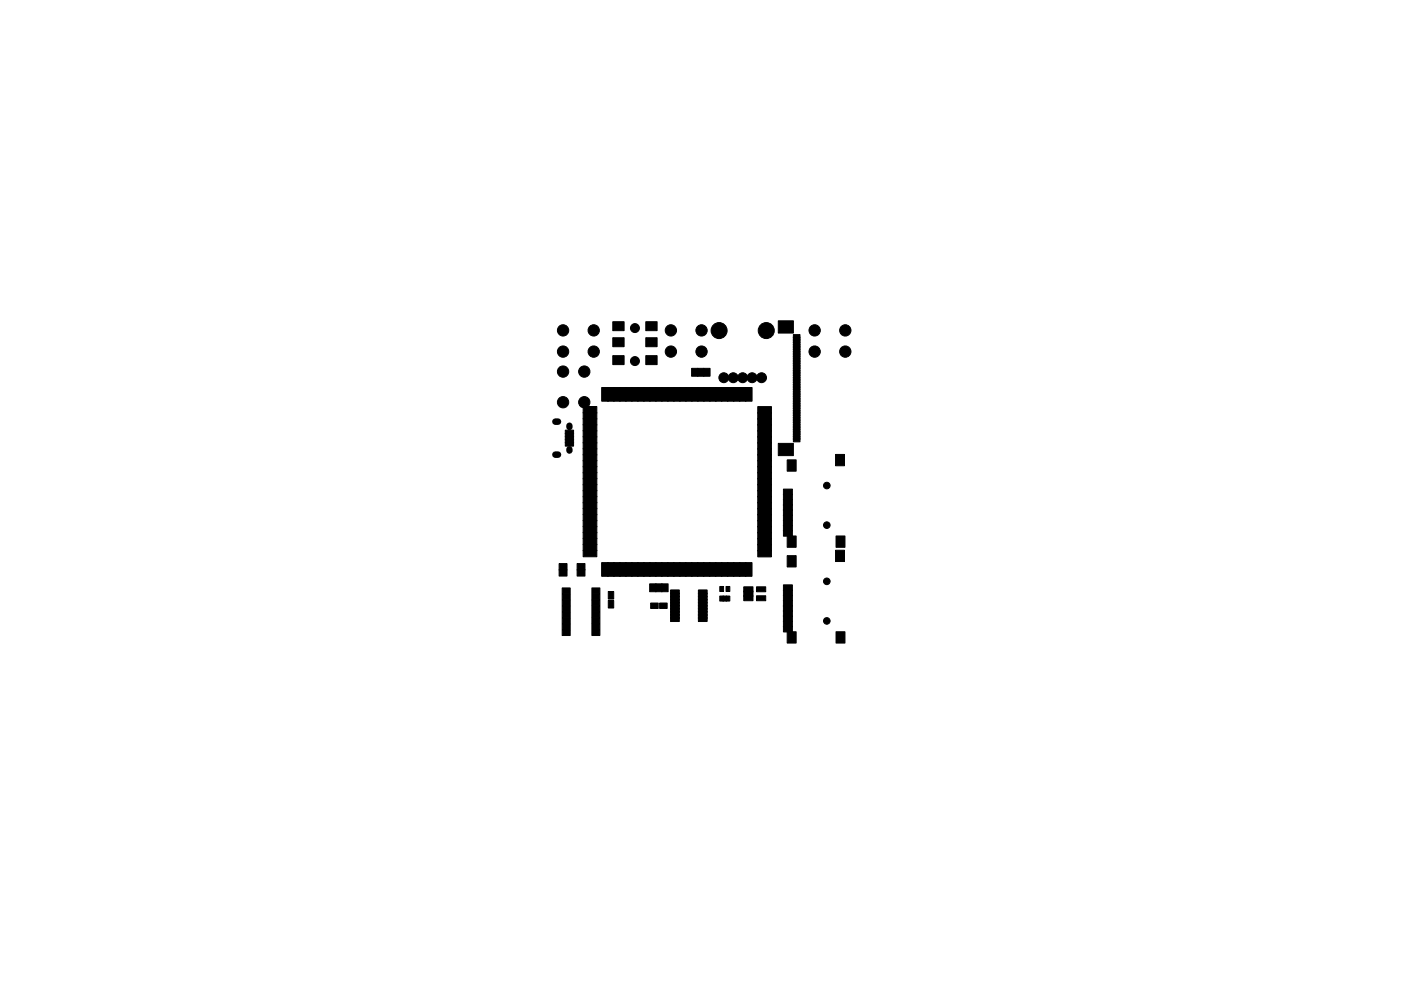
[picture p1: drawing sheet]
<svg xmlns="http://www.w3.org/2000/svg" width="297mm" height="210mm" viewBox="0 0 297 210" stroke-linecap="round" stroke-linejoin="round" font-family="sans-serif">
<g fill="#000" stroke="#000" stroke-width=".21">
<path d="M129.9 71.7h2.4v1.9h-2.4zM129.9 68.3h2.4v1.9h-2.4zM129.9 75.5h2.4v1.9h-2.4zM136.9 75.5h2.4v1.9h-2.4zM136.9 71.7h2.4v1.9h-2.4zM136.9 68.3h2.4v1.9h-2.4zM146.6 78.2h1.4v1.6h-1.4zM147.9 78.2h1.4v1.6h-1.4zM149.2 78.2h1.3v1.6h-1.3zM165 68.1h3.2v2.6h-3.2zM168.2 71h1.4v.7h-1.4zM168.2 71.5h1.4v.7h-1.4z"/>
<path d="M168.2 72h1.4v.7h-1.4zM168.2 72.5h1.4v.7h-1.4zM168.2 73h1.4v.7h-1.4zM168.2 73.5h1.4v.7h-1.4zM168.2 74h1.4v.7h-1.4zM168.2 74.5h1.4v.7h-1.4zM168.2 75h1.4v.7h-1.4zM168.2 75.5h1.4v.7h-1.4zM168.2 76h1.4v.7h-1.4zM168.2 76.5h1.4v.7h-1.4zM168.2 77h1.4v.7h-1.4zM168.2 77.5h1.4v.7h-1.4z"/>
<path d="M168.2 78h1.4v.7h-1.4zM168.2 78.5h1.4v.7h-1.4zM168.2 79h1.4v.7h-1.4zM168.2 79.5h1.4v.7h-1.4zM168.2 80h1.4v.7h-1.4zM119.9 91.3h1.7v.8h-1.7zM119.9 91.9h1.7v.8h-1.7zM119.9 92.6h1.7v.8h-1.7zM119.9 93.2h1.7v.8h-1.7zM119.9 93.9h1.7v.8h-1.7zM123.6 98.9h2.9v1.4h-2.9zM123.6 97.7h2.9v1.4h-2.9z"/>
<path d="M123.6 96.4h2.9v1.4h-2.9zM123.6 95.1h2.9v1.4h-2.9zM123.6 93.9h2.9v1.4h-2.9zM123.6 92.6h2.9v1.4h-2.9zM123.6 91.3h2.9v1.4h-2.9zM123.6 90.1h2.9v1.4h-2.9zM123.6 88.8h2.9v1.4h-2.9zM123.6 87.5h2.9v1.4h-2.9zM123.6 86.2h2.9v1.4h-2.9zM127.6 82.2h1.4v2.9h-1.4zM128.8 82.2h1.4v2.9h-1.4zM130.1 82.2h1.4v2.9h-1.4z"/>
<path d="M131.4 82.2h1.4v2.9h-1.4zM132.6 82.2h1.5v2.9h-1.5zM133.9 82.2h1.4v2.9h-1.4zM135.2 82.2h1.4v2.9h-1.4zM136.5 82.2h1.4v2.9h-1.4zM137.7 82.2h1.4v2.9h-1.4zM139 82.2h1.4v2.9h-1.4zM140.3 82.2h1.4v2.9h-1.4zM141.5 82.2h1.4v2.9h-1.4zM142.8 82.2h1.4v2.9h-1.4zM144.1 82.2h1.4v2.9h-1.4zM145.3 82.2h1.5v2.9h-1.5z"/>
<path d="M146.6 82.2h1.4v2.9h-1.4zM147.9 82.2h1.4v2.9h-1.4zM149.2 82.2h1.4v2.9h-1.4zM150.4 82.2h1.4v2.9h-1.4zM151.7 82.2h1.4v2.9h-1.4zM153 82.2h1.4v2.9h-1.4zM154.2 82.2h1.4v2.9h-1.4zM155.5 82.2h1.4v2.9h-1.4zM156.8 82.2h1.4v2.9h-1.4zM158 82.2h1.5v2.9h-1.5zM160.7 86.3h2.9v1.4h-2.9zM160.7 87.5h2.9v1.4h-2.9z"/>
<path d="M160.7 88.8h2.9v1.4h-2.9zM160.7 90.1h2.9v1.4h-2.9zM160.7 91.3h2.9v1.4h-2.9zM160.7 92.6h2.9v1.4h-2.9zM160.7 93.9h2.9v1.4h-2.9zM160.7 95.2h2.9v1.4h-2.9zM160.7 96.4h2.9v1.4h-2.9zM160.7 97.7h2.9v1.4h-2.9zM165 94.1h3.2v2.6h-3.2zM168.2 80.5h1.4v.7h-1.4zM168.2 81h1.4v.7h-1.4zM168.2 81.5h1.4v.7h-1.4z"/>
<path d="M168.2 82h1.4v.7h-1.4zM168.2 82.5h1.4v.7h-1.4zM168.2 83h1.4v.7h-1.4zM168.2 83.5h1.4v.7h-1.4zM168.2 84h1.4v.7h-1.4zM168.2 84.5h1.4v.7h-1.4zM168.2 85h1.4v.7h-1.4zM168.2 85.5h1.4v.7h-1.4zM168.2 86h1.4v.7h-1.4zM168.2 86.5h1.4v.7h-1.4zM168.2 87h1.4v.7h-1.4zM168.2 87.5h1.4v.7h-1.4z"/>
<path d="M168.2 88h1.4v.7h-1.4zM168.2 88.5h1.4v.7h-1.4zM168.2 89h1.4v.7h-1.4zM168.2 89.5h1.4v.7h-1.4zM168.2 90h1.4v.7h-1.4zM168.2 90.5h1.4v.7h-1.4zM168.2 91h1.4v.7h-1.4zM168.2 91.5h1.4v.7h-1.4zM168.2 92h1.4v.7h-1.4zM168.2 92.5h1.4v.7h-1.4zM168.2 93h1.4v.7h-1.4zM166.9 97.6h1.9v2.4h-1.9z"/>
<path d="M177.2 96.4h1.8v2.4h-1.8zM123.6 116.7h2.9v1.4h-2.9zM123.6 115.5h2.9v1.4h-2.9zM123.6 114.2h2.9v1.4h-2.9zM123.6 112.9h2.9v1.4h-2.9zM123.6 111.6h2.9v1.4h-2.9zM123.6 110.4h2.9v1.4h-2.9zM123.6 109.1h2.9v1.4h-2.9zM123.6 107.8h2.9v1.4h-2.9zM123.6 106.6h2.9v1.4h-2.9zM123.6 105.3h2.9v1.4h-2.9zM123.6 104h2.9v1.4h-2.9z"/>
<path d="M123.6 102.8h2.9v1.4h-2.9zM123.6 101.5h2.9v1.4h-2.9zM123.6 100.2h2.9v1.4h-2.9zM160.7 99h2.9v1.4h-2.9zM160.7 100.2h2.9v1.4h-2.9zM160.7 101.5h2.9v1.4h-2.9zM160.7 102.8h2.9v1.4h-2.9zM160.7 104h2.9v1.4h-2.9zM160.7 105.3h2.9v1.4h-2.9zM160.7 106.6h2.9v1.4h-2.9zM160.7 107.9h2.9v1.4h-2.9zM160.7 109.1h2.9v1.4h-2.9z"/>
<path d="M160.7 110.4h2.9v1.4h-2.9zM160.7 111.7h2.9v1.4h-2.9zM160.7 112.9h2.9v1.4h-2.9zM160.7 114.2h2.9v1.4h-2.9zM160.7 115.5h2.9v1.4h-2.9zM160.7 116.7h2.9v1.4h-2.9zM166.1 103.8h1.9v1.2h-1.9zM166.1 112.6h1.9v1.2h-1.9zM166.1 111.5h1.9v1.2h-1.9zM166.1 110.4h1.9v1.2h-1.9zM166.1 109.3h1.9v1.2h-1.9zM166.1 108.2h1.9v1.2h-1.9z"/>
<path d="M166.1 107.1h1.9v1.2h-1.9zM166.1 106h1.9v1.2h-1.9zM166.1 104.9h1.9v1.2h-1.9zM166.9 113.7h1.9v2.4h-1.9zM177.2 116.7h1.8v2.4h-1.8zM177.3 113.7h1.9v2.4h-1.9zM118.5 119.6h1.7v1.3h-1.7zM118.5 120.9h1.7v1.3h-1.7zM119.2 124.7h1.7v1.2h-1.7zM119.2 126h1.7v1.2h-1.7zM119.2 127.3h1.7v1.2h-1.7zM119.2 128.5h1.7v1.2h-1.7z"/>
<path d="M119.2 129.8h1.7v1.2h-1.7zM119.2 131.1h1.7v1.2h-1.7zM119.2 132.4h1.7v1.2h-1.7zM119.2 133.6h1.7v1.2h-1.7zM122.4 119.6h1.6v1.3h-1.6zM122.4 120.9h1.6v1.3h-1.6zM125.5 133.6h1.7v1.2h-1.7zM125.5 132.4h1.7v1.2h-1.7zM125.5 131.1h1.7v1.2h-1.7zM125.5 129.8h1.7v1.2h-1.7zM125.5 128.5h1.7v1.2h-1.7zM125.5 127.3h1.7v1.2h-1.7z"/>
<path d="M125.5 126h1.7v1.2h-1.7zM125.5 124.7h1.7v1.2h-1.7zM127.6 119.4h1.4v2.9h-1.4zM128.8 119.4h1.4v2.9h-1.4zM130.1 119.4h1.4v2.9h-1.4zM129 127.4h1.1v1.6h-1.1zM129 125.5h1.1v1.6h-1.1zM131.4 119.4h1.4v2.9h-1.4zM132.6 119.4h1.4v2.9h-1.4zM133.9 119.4h1.4v2.9h-1.4zM135.2 119.4h1.4v2.9h-1.4zM136.4 119.4h1.4v2.9h-1.4z"/>
<path d="M137.7 119.4h1.4v2.9h-1.4zM137.7 123.9h1.4v1.6h-1.4zM137.9 127.9h1.6v1.2h-1.6zM139 119.4h1.4v2.9h-1.4zM139 123.9h1.4v1.6h-1.4zM139.9 127.9h1.6v1.2h-1.6zM140.3 119.4h1.4v2.9h-1.4zM140.3 123.9h1.4v1.6h-1.4zM141.5 119.4h1.4v2.9h-1.4zM142.2 125.2h1.8v.8h-1.8zM142.2 125.8h1.8v.9h-1.8zM142.2 126.5h1.8v.8h-1.8z"/>
<path d="M142.2 127.1h1.8v.9h-1.8zM142.2 127.8h1.8v.8h-1.8zM142.2 128.4h1.8v.9h-1.8zM142.2 129.1h1.8v.8h-1.8zM142.2 129.7h1.8v.9h-1.8zM142.2 130.4h1.8v.8h-1.8zM142.2 131h1.8v.9h-1.8zM142.8 119.4h1.4v2.9h-1.4zM144.1 119.4h1.4v2.9h-1.4zM145.3 119.4h1.4v2.9h-1.4zM146.6 119.4h1.4v2.9h-1.4zM147.9 119.4h1.4v2.9h-1.4z"/>
<path d="M148.1 131h1.8v.9h-1.8zM148.1 130.4h1.8v.8h-1.8zM148.1 129.7h1.8v.9h-1.8zM148.1 129.1h1.8v.8h-1.8zM148.1 128.4h1.8v.9h-1.8zM148.1 127.8h1.8v.8h-1.8zM148.1 127.1h1.8v.9h-1.8zM148.1 126.5h1.8v.8h-1.8zM148.1 125.8h1.8v.9h-1.8zM148.1 125.2h1.8v.8h-1.8zM149.1 119.4h1.4v2.9h-1.4zM150.4 119.4h1.4v2.9h-1.4z"/>
<path d="M151.7 119.4h1.4v2.9h-1.4zM152.6 126.5h.8v1h-.8zM152.6 124.4h.8v1.1h-.8zM153 119.4h1.4v2.9h-1.4zM153.3 126.5h.8v1h-.8zM153.9 126.5h.8v1h-.8zM153.9 124.4h.8v1.1h-.8zM154.2 119.4h1.4v2.9h-1.4zM155.5 119.4h1.4v2.9h-1.4zM156.8 119.4h1.4v2.9h-1.4zM157.7 124.5h1.9v1.1h-1.9zM157.7 125.5h1.9v1h-1.9z"/>
<path d="M157.7 126.4h1.9v1.1h-1.9zM158 119.4h1.4v2.9h-1.4zM160.4 126.4h1.9v1.1h-1.9zM160.4 124.5h1.9v1.1h-1.9zM166.1 124.1h1.9v1.2h-1.9zM166.1 132.9h1.9v1.2h-1.9zM166.1 131.8h1.9v1.2h-1.9zM166.1 130.7h1.9v1.2h-1.9zM166.1 129.6h1.9v1.2h-1.9zM166.1 128.5h1.9v1.2h-1.9zM166.1 127.4h1.9v1.2h-1.9zM166.1 126.3h1.9v1.2h-1.9z"/>
<path d="M166.1 125.2h1.9v1.2h-1.9zM166.9 117.9h1.9v2.4h-1.9zM166.9 134h1.9v2.4h-1.9zM177.3 134h1.9v2.4h-1.9z"/>
<circle cx="119.4" cy="70.1" r="1.2"/>
<circle cx="119.4" cy="78.8" r="1.2"/>
<circle cx="119.4" cy="74.6" r="1.2"/>
<circle cx="123.9" cy="78.8" r="1.2"/>
<circle cx="125.9" cy="70.1" r="1.2"/>
<circle cx="125.9" cy="74.6" r="1.2"/>
<circle cx="134.6" cy="76.6" r=".95"/>
<circle cx="134.6" cy="69.6" r=".95"/>
<circle cx="142.2" cy="70.1" r="1.2"/>
<circle cx="142.2" cy="74.6" r="1.2"/>
<circle cx="148.7" cy="70.1" r="1.2"/>
<circle cx="148.7" cy="74.6" r="1.2"/>
<circle cx="152.5" cy="70.1" r="1.7"/>
<circle cx="162.5" cy="70.1" r="1.7"/>
<circle cx="172.7" cy="70.1" r="1.2"/>
<circle cx="172.7" cy="74.6" r="1.2"/>
<circle cx="179.2" cy="70.1" r="1.2"/>
<circle cx="179.2" cy="74.6" r="1.2"/>
<circle cx="119.4" cy="85.3" r="1.2"/>
<circle cx="123.9" cy="85.3" r="1.2"/>
<circle cx="153.5" cy="80.1" r="1.05"/>
<circle cx="155.5" cy="80.1" r="1.05"/>
<circle cx="157.5" cy="80.1" r="1.05"/>
<circle cx="159.5" cy="80.1" r="1.05"/>
<circle cx="161.5" cy="80.1" r="1.05"/>
<circle cx="175.3" cy="103" r=".7"/>
<circle cx="175.3" cy="111.4" r=".7"/>
<circle cx="175.3" cy="123.3" r=".7"/>
<circle cx="175.3" cy="131.7" r=".7"/>
</g>
<path d="M120.7 90.3v.3M120.7 95.3v.3" fill="none" stroke="#000" stroke-width="1.3"/>
<path d="M117.8 89.5h.5M117.8 96.5h.5" fill="none" stroke="#000" stroke-width="1.4"/>
</svg>
